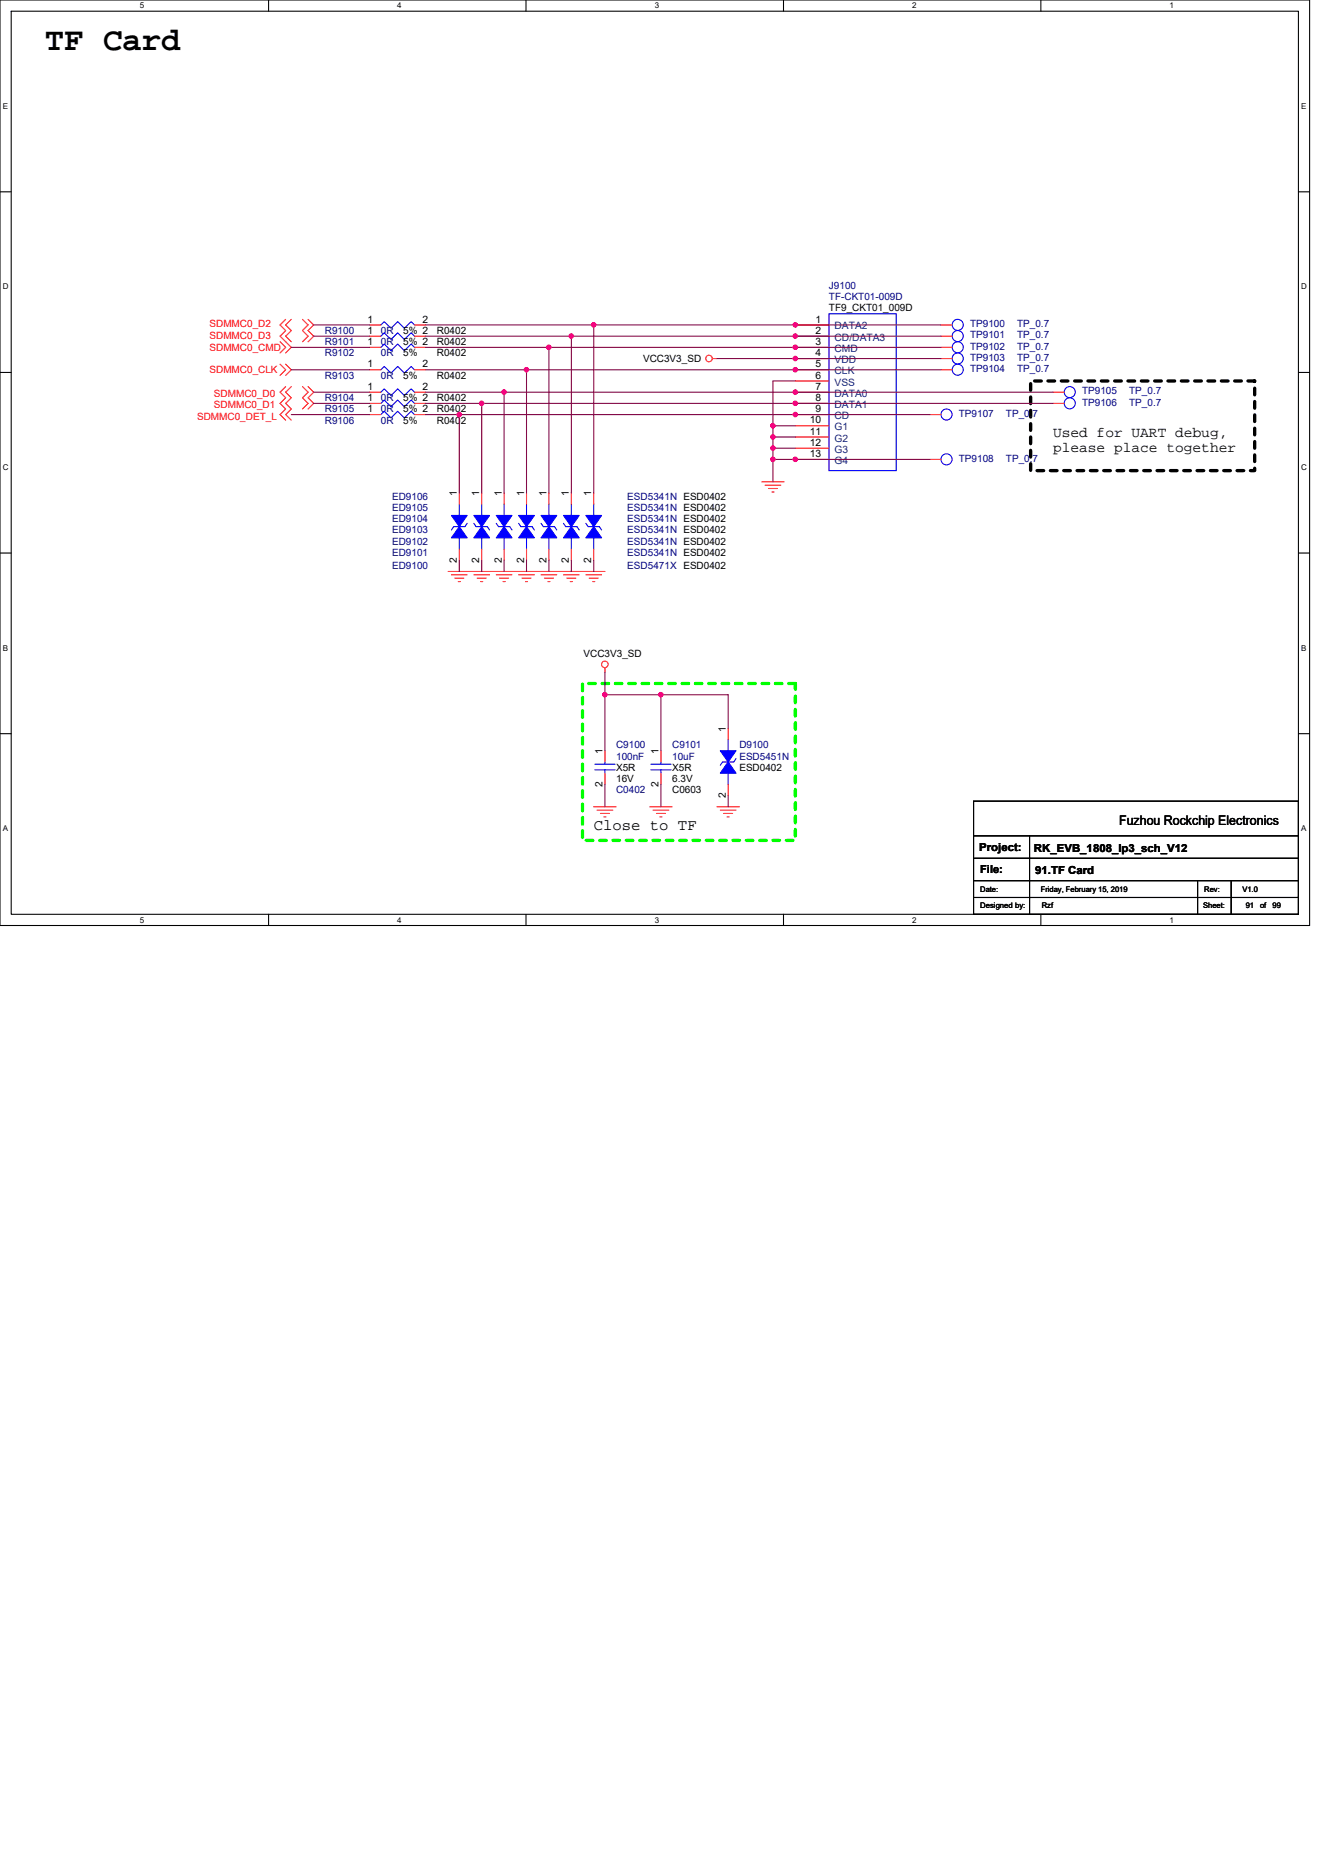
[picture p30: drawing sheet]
<svg xmlns="http://www.w3.org/2000/svg" width="210mm" height="297mm" viewBox="0 0 210 297" stroke-linecap="round" stroke-linejoin="round" font-family="sans-serif">
<defs><g id="words">
<text font-size="5.1" x="7.1" y="7.9">TF Card</text>
<text font-size="2.5" x="94.2" y="131.8">Close to TF</text>
<g font-size="2.3">
<text x="167.1" y="69.4">Used for UART debug,</text>
<text x="167.1" y="71.7">please place together</text>
</g>
<text font-size="2.1" x="177.6" y="131">Fuzhou Rockchip Electronics</text>
<g font-size="1.8">
<text x="155.4" y="135">Project:</text>
<text x="164.1" y="135.1">RK_EVB_1808_lp3_sch_V12</text>
<text x="155.6" y="138.5">File:</text>
<text x="164.3" y="138.7">91.TF Card</text>
</g>
<g font-size="1.6" fill="#000080">
<text x="131.6" y="45.9">J9100</text>
<text x="131.6" y="47.6">TF-CKT01-009D</text>
<text x="51.6" y="53">R9100</text>
<text x="60.5" y="53">0R</text>
<text x="154" y="51.9">TP9100</text>
<text x="154" y="53.7">TP9101</text>
<text x="161.4" y="51.9">TP_0.7</text>
<text x="161.4" y="53.7">TP_0.7</text>
<text x="51.6" y="54.8">R9101</text>
<text x="51.6" y="56.5">R9102</text>
<text x="60.5" y="54.8">0R</text>
<text x="60.5" y="56.5">0R</text>
<text x="154" y="55.5">TP9102</text>
<text x="154" y="57.3">TP9103</text>
<text x="154" y="59">TP9104</text>
<text x="161.4" y="55.5">TP_0.7</text>
<text x="161.4" y="57.3">TP_0.7</text>
<text x="161.4" y="59">TP_0.7</text>
<text x="51.6" y="60.1">R9103</text>
<text x="51.6" y="63.6">R9104</text>
<text x="51.6" y="65.4">R9105</text>
<text x="60.5" y="60.1">0R</text>
<text x="60.5" y="63.6">0R</text>
<text x="60.5" y="65.4">0R</text>
<text x="171.7" y="64.4">TP9106</text>
<text x="171.7" y="62.6">TP9105</text>
<text x="179.2" y="64.4">TP_0.7</text>
<text x="179.2" y="62.6">TP_0.7</text>
<text x="51.6" y="67.2">R9106</text>
<text x="60.5" y="67.2">0R</text>
<text x="152.2" y="66.1">TP9107</text>
<text x="159.7" y="66.1">TP_0.7</text>
<text x="152.2" y="73.3">TP9108</text>
<text x="159.7" y="73.3">TP_0.7</text>
<text x="62.2" y="79.3">ED9106</text>
<text x="62.2" y="81.1">ED9105</text>
<text x="62.2" y="82.8">ED9104</text>
<text x="99.6" y="79.3">ESD5341N ESD0402</text>
<text x="99.6" y="81.1">ESD5341N ESD0402</text>
<text x="99.6" y="82.8">ESD5341N ESD0402</text>
<text x="62.2" y="84.6">ED9103</text>
<text x="62.2" y="86.4">ED9102</text>
<text x="62.2" y="88.2">ED9101</text>
<text x="99.6" y="84.6">ESD5341N ESD0402</text>
<text x="99.6" y="86.4">ESD5341N ESD0402</text>
<text x="99.6" y="88.2">ESD5341N ESD0402</text>
<text x="62.2" y="90.3">ED9100</text>
<text x="99.6" y="90.3">ESD5471X ESD0402</text>
<text x="97.8" y="118.8">C9100</text>
<text x="106.7" y="118.8">C9101</text>
<text x="117.3" y="118.8">D9100</text>
<text x="97.8" y="120.5">100nF</text>
<text x="97.8" y="125.9">C0402</text>
<text x="106.7" y="120.5">10uF</text>
<text x="117.3" y="120.5">ESD5451N</text>
</g>
<g font-size="1.6" fill="#f00">
<text x="33.3" y="51.9">SDMMC0_D2</text>
<text x="33.3" y="53.9">SDMMC0_D3</text>
<text x="33.3" y="55.6">SDMMC0_CMD</text>
<text x="33.3" y="59.2">SDMMC0_CLK</text>
<text x="34" y="64.7">SDMMC0_D1</text>
<text x="34" y="62.9">SDMMC0_D0</text>
<text x="31.3" y="66.7">SDMMC0_DET_L</text>
</g>
<g font-size="1.6">
<text x="58.3" y="51.2">1</text>
<text x="58.3" y="53">1</text>
<text x="64" y="53">5% 2</text>
<text x="67" y="51.2">2</text>
<text x="69.3" y="53">R0402</text>
<text x="129.4" y="53">2</text>
<text x="129.4" y="51.2">1</text>
<text x="131.6" y="49.4">TF9_CKT01_009D</text>
<text x="58.3" y="54.7">1</text>
<text x="58.3" y="58.3">1</text>
<text x="64" y="54.8">5% 2</text>
<text x="64" y="56.5">5%</text>
<text x="67" y="58.3">2</text>
<text x="69.3" y="54.8">R0402</text>
<text x="69.3" y="56.5">R0402</text>
<text x="102.1" y="57.4">VCC3V3_SD</text>
<text x="129.4" y="54.7">3</text>
<text x="129.4" y="56.5">4</text>
<text x="129.4" y="58.3">5</text>
<text x="58.3" y="61.8">1</text>
<text x="58.3" y="63.6">1</text>
<text x="58.3" y="65.4">1</text>
<text x="64" y="60.1">5%</text>
<text x="64" y="63.6">5% 2</text>
<text x="64" y="65.4">5% 2</text>
<text x="67" y="61.8">2</text>
<text x="69.3" y="60.1">R0402</text>
<text x="69.3" y="63.6">R0402</text>
<text x="69.3" y="65.4">R0402</text>
<text x="129.4" y="60.1">6</text>
<text x="129.4" y="61.8">7</text>
<text x="129.4" y="63.6">8</text>
<text x="129.4" y="65.4">9</text>
<text x="64" y="67.2">5%</text>
<text x="69.3" y="67.2">R0402</text>
<text x="128.5" y="67.2">10</text>
<text x="128.5" y="69">11</text>
<text x="128.5" y="70.7">12</text>
<text x="128.5" y="72.5">13</text>
<text x="72.5" y="78.8" transform="rotate(-90 72.5 78.8)">1</text>
<text x="76.1" y="78.8" transform="rotate(-90 76.1 78.8)">1</text>
<text x="79.6" y="78.8" transform="rotate(-90 79.6 78.8)">1</text>
<text x="83.2" y="78.8" transform="rotate(-90 83.2 78.8)">1</text>
<text x="86.7" y="78.8" transform="rotate(-90 86.7 78.8)">1</text>
<text x="90.3" y="78.8" transform="rotate(-90 90.3 78.8)">1</text>
<text x="93.9" y="78.8" transform="rotate(-90 93.9 78.8)">1</text>
<text x="72.5" y="89.3" transform="rotate(-90 72.5 89.3)">2</text>
<text x="76.1" y="89.3" transform="rotate(-90 76.1 89.3)">2</text>
<text x="79.6" y="89.3" transform="rotate(-90 79.6 89.3)">2</text>
<text x="83.2" y="89.3" transform="rotate(-90 83.2 89.3)">2</text>
<text x="86.7" y="89.3" transform="rotate(-90 86.7 89.3)">2</text>
<text x="90.3" y="89.3" transform="rotate(-90 90.3 89.3)">2</text>
<text x="93.9" y="89.3" transform="rotate(-90 93.9 89.3)">2</text>
<text x="92.6" y="104.2">VCC3V3_SD</text>
<text x="95.6" y="119.7" transform="rotate(-90 95.6 119.7)">1</text>
<text x="104.5" y="119.7" transform="rotate(-90 104.5 119.7)">1</text>
<text x="115.2" y="116.1" transform="rotate(-90 115.2 116.1)">1</text>
<text x="95.6" y="124.8" transform="rotate(-90 95.6 124.8)">2</text>
<text x="97.8" y="122.3">X5R</text>
<text x="97.8" y="124.1">16V</text>
<text x="104.5" y="124.8" transform="rotate(-90 104.5 124.8)">2</text>
<text x="106.7" y="125.9">C0603</text>
<text x="106.7" y="122.3">X5R</text>
<text x="106.7" y="124.1">6.3V</text>
<text x="117.3" y="122.3">ESD0402</text>
<text x="115.2" y="126.6" transform="rotate(-90 115.2 126.6)">2</text>
</g>
<g font-size="1.6" fill="#004080">
<text x="132.5" y="52.3">DATA2</text>
<text x="132.5" y="54.1">CD/DATA3</text>
<text x="132.5" y="55.8">CMD</text>
<text x="132.5" y="57.6">VDD</text>
<text x="132.5" y="59.4">CLK</text>
<text x="132.5" y="61.2">VSS</text>
<text x="132.5" y="62.9">DATA0</text>
<text x="132.5" y="64.7">DATA1</text>
<text x="132.5" y="66.5">CD</text>
<text x="132.5" y="68.3">G1</text>
<text x="132.5" y="70.1">G2</text>
<text x="132.5" y="71.8">G3</text>
<text x="132.5" y="73.6">G4</text>
</g>
<g font-size="1.3">
<text x="22.2" y="1.3">5</text>
<text x="63.1" y="1.3">4</text>
<text x="103.9" y="1.3">3</text>
<text x="144.8" y="1.3">2</text>
<text x="185.6" y="1.3">1</text>
<text x=".4" y="17.3">E</text>
<text x="206.5" y="17.3">E</text>
<text x=".4" y="45.9">D</text>
<text x="206.5" y="45.9">D</text>
<text x=".4" y="74.6">C</text>
<text x="206.5" y="74.6">C</text>
<text x=".4" y="103.2">B</text>
<text x="206.5" y="103.2">B</text>
<text x=".4" y="131.9">A</text>
<text x="206.5" y="131.9">A</text>
<text x="22.2" y="146.4">5</text>
<text x="63.1" y="146.4">4</text>
<text x="103.9" y="146.4">3</text>
<text x="144.8" y="146.4">2</text>
<text x="185.6" y="146.4">1</text>
</g>
<g font-size="1.2">
<text x="155.6" y="141.6">Date:</text>
<text x="165.2" y="141.6">Friday, February 15, 2019</text>
<text x="191.1" y="141.6">Rev:</text>
<text x="197.2" y="141.6">V1.0</text>
<text x="155.6" y="144.1">Designed by:</text>
<text x="165.4" y="144.1">Rzf</text>
<text x="191" y="144.1">Sheet:</text>
<text x="197.7" y="144.1">91</text>
<text x="200" y="144.1">of</text>
<text x="202" y="144.1">99</text>
</g>
</g></defs>
<path d="M0 0h207.9v146.9h-207.9zM1.8 1.8h204.3v143.3h-204.3z" fill="none" stroke="#000" stroke-width=".17"/>
<g fill="#fff">
<path d="M22.2 .2h.7v1.4h-.7z"/>
<path d="M22.2 145.3h.7v1.4h-.7z"/>
</g>
<path d="M42.6 0v1.8M42.6 145.1v1.8" fill="none" stroke="#000" stroke-width=".17"/>
<g fill="#fff">
<path d="M63.1 .2h.7v1.4h-.7z"/>
<path d="M63.1 145.3h.7v1.4h-.7z"/>
</g>
<path d="M83.5 0v1.8M83.5 145.1v1.8" fill="none" stroke="#000" stroke-width=".17"/>
<g fill="#fff">
<path d="M103.9 .2h.7v1.4h-.7z"/>
<path d="M103.9 145.3h.7v1.4h-.7z"/>
</g>
<path d="M124.4 0v1.8M124.4 145.1v1.8" fill="none" stroke="#000" stroke-width=".17"/>
<g fill="#fff">
<path d="M144.8 .2h.7v1.4h-.7z"/>
<path d="M144.8 145.3h.7v1.4h-.7z"/>
</g>
<path d="M165.2 0v1.8M165.2 145.1v1.8" fill="none" stroke="#000" stroke-width=".17"/>
<g fill="#fff">
<path d="M185.6 .2h.7v1.4h-.7z"/>
<path d="M185.6 145.3h.7v1.4h-.7z"/>
<path d="M.4 16.1h.9v1.4h-.9z"/>
<path d="M206.5 16.1h.9v1.4h-.9z"/>
<path d="M.4 44.8h1v1.4h-1z"/>
<path d="M206.5 44.8h.9v1.4h-.9z"/>
</g>
<path d="M0 30.4h1.8M206.1 30.4h1.8" fill="none" stroke="#000" stroke-width=".17"/>
<g fill="#fff">
<path d="M.4 73.4h1v1.4h-1z"/>
<path d="M206.5 73.4h.9v1.4h-.9z"/>
</g>
<path d="M0 59.1h1.8M206.1 59.1h1.8" fill="none" stroke="#000" stroke-width=".17"/>
<g fill="#fff">
<path d="M.4 102.1h.9v1.4h-.9z"/>
<path d="M206.5 102.1h.9v1.4h-.9z"/>
</g>
<path d="M0 87.8h1.8M206.1 87.8h1.8" fill="none" stroke="#000" stroke-width=".17"/>
<g fill="#fff">
<path d="M.4 130.7h.9v1.5h-.9z"/>
<path d="M206.5 130.7h.9v1.5h-.9z"/>
</g>
<path d="M0 116.4h1.8M206.1 116.4h1.8M154.5 127.1h51.6v18h-51.6zM154.5 132.6h51.6M154.5 136.2h51.6M154.5 139.7h51.6M163.4 132.6v12.5M190.1 139.7v5.4M195.4 139.7v5.4M154.5 142.4h51.6" fill="none" stroke="#000" stroke-width=".17"/>
<path d="M92.5 108.5h33.7v24.8h-33.7z" fill="none" stroke="#0f0" stroke-width=".53" stroke-dasharray="1.1 1.1"/>
<path d="M163.6 60.5h35.5v14.2h-35.5z" fill="none" stroke="#000" stroke-width=".53" stroke-dasharray="1.1 1.1"/>
<g fill="none" stroke="#f00" stroke-width=".17">
<path d="M44.4 54.2l.9 .9-.9 .9M44.4 57.8l.9 .9-.9 .9M45.3 50.7l-.9 .9 .9 .9-.9 .8 1.8 1.8-.9 .9M45.3 57.8l.9 .9-.9 .9M46.2 50.7l-.9 .9 .9 .9-.9 .8 .9 .9M48 50.7l.9 .9-.9 .9 .9 .8-.9 .9M48.9 50.7l.9 .9-.9 .9 .9 .8-.9 .9M58.7 51.6h1.8M58.7 53.3h1.8M58.7 55.1h1.8M58.7 58.7h1.8M65.8 51.6h1.8"/>
<path d="M65.8 53.3h1.8M65.8 55.1h1.8M65.8 58.7h1.8M113.1 56.9h.7M126.2 53.3h5.4M126.2 55.1h5.4M126.2 56.9h5.4M126.2 58.7h5.4M126.2 51.6h5.4M149.4 55.1h1.7M149.4 56.9h1.7M149.4 58.7h1.7"/>
<path d="M149.4 51.6h1.7M149.4 53.3h1.7M45.3 61.3l-.9 .9 .9 .9-.9 .9 .9 .9-.9 .9 .9 .9M46.2 61.3l-.9 .9 .9 .9-.9 .9 .9 .9-.9 .9 .9 .9M48 61.3l.9 .9-.9 .9 .9 .9-.9 .9M48.9 61.3l.9 .9-.9 .9 .9 .9-.9 .9M58.7 62.2h1.8M58.7 64h1.8M58.7 65.8h1.8M65.8 62.2h1.8M65.8 64h1.8M65.8 65.8h1.8"/>
<path d="M72.9 78.2v1.8M76.5 78.2v1.8M80 78.2v1.8M83.6 78.2v1.8M87.1 78.2v1.8M90.7 78.2v1.8M94.2 78.2v1.8M120.9 76.5h3.6M121.4 77h2.5M122 77.5h1.4M122.5 78.1h.4M126.2 60.5h5.4"/>
<path d="M126.2 62.2h5.4M126.2 64h5.4M126.2 65.8h5.4M126.2 67.6h5.4M126.2 69.3h5.4M126.2 71.1h5.4M126.2 72.9h5.4M147.6 72.9h1.8M147.6 65.8h1.8M167.1 64h1.8M167.1 62.2h1.8M71.1 90.7h24.9"/>
<path d="M71.6 91.2h2.5M72.2 91.7h1.4M72.7 92.3h.4M72.9 87.1v1.8M75.2 91.2h2.5M75.7 91.7h1.5M76.3 92.3h.3M76.5 87.1v1.8M78.8 91.2h2.5M79.3 91.7h1.4M79.8 92.3h.4M80 87.1v1.8"/>
<path d="M82.3 91.2h2.5M82.8 91.7h1.5M83.4 92.3h.3M83.6 87.1v1.8M85.9 91.2h2.5M86.4 91.7h1.4M87 92.3h.3M87.1 87.1v1.8M89.4 91.2h2.5M90 91.7h1.4M90.5 92.3h.3M90.7 87.1v1.8"/>
<path d="M93 91.2h2.5M93.5 91.7h1.5M94.1 92.3h.3M94.2 87.1v1.8M96 119.1v1.8M96 106v.7M104.9 119.1v1.8M115.6 115.6v1.7M94.2 128h3.6M94.8 128.5h2.5M95.3 129.1h1.4M95.8 129.6h.4"/>
<path d="M96 122.7v1.8M103.1 128h3.6M103.7 128.5h2.5M104.2 129.1h1.4M104.7 129.6h.4M104.9 122.7v1.8M113.8 128h3.5M114.3 128.5h2.5M114.9 129.1h1.4M115.4 129.6h.3M115.6 124.5v1.7"/>
<circle cx="112.5" cy="56.9" r=".52"/>
<circle cx="96" cy="105.4" r=".52"/>
</g>
<g fill="none" stroke="#00f" stroke-width=".17">
<path d="M60.5 51.6l.5-.6 1.1 1.1 1-1.1 1.1 1.1 1.1-1.1 .5 .6M60.5 53.3l.5-.5 1.1 1.1 1-1.1 1.1 1.1 1.1-1.1 .5 .5M60.5 55.1l.5-.5 1.1 1 1-1 1.1 1 1.1-1 .5 .5M60.5 58.7l.5-.6 1.1 1.1 1-1.1 1.1 1.1 1.1-1.1 .5 .6M131.6 49.8h10.6v24.9h-10.6zM60.5 62.2l.5-.5 1.1 1.1 1-1.1 1.1 1.1 1.1-1.1 .5 .5M60.5 64l.5-.5 1.1 1 1-1 1.1 1 1.1-1 .5 .5M60.5 65.8l.5-.5 1.1 1 1-1 1.1 1 1.1-1 .5 .5M72.9 80v1.8M72.9 85.3v1.8M74.1 83l-.3 .6h-1.8l-.4 .5M75.2 83l.4 .6h1.7l.4 .5"/>
<path d="M76.5 80v1.8M76.5 85.3v1.8M78.8 83l.3 .6h1.8l.4 .5M80 80v1.8M80 85.3v1.8M82.3 83l.4 .6h1.8l.3 .5M83.6 80v1.8M83.6 85.3v1.8M85.9 83l.3 .6h1.8l.4 .5M87.1 80v1.8M87.1 85.3v1.8M89.4 83l.4 .6h1.8l.3 .5"/>
<path d="M90.7 80v1.8M90.7 85.3v1.8M93 83l.3 .6h1.8l.4 .5M94.2 80v1.8M94.2 85.3v1.8M115.6 117.3v1.8M94.4 122.2h3.2M94.4 121.3h3.2M96 120.9v.4M96 122.2v.5M103.3 122.2h3.2M103.3 121.3h3.2"/>
<path d="M104.9 120.9v.4M104.9 122.2v.5M115.6 122.7v1.8M116.8 120.4l-.3 .5h-1.8l-.4 .5"/>
<circle cx="152" cy="55.1" r=".88"/>
<circle cx="152" cy="56.9" r=".88"/>
<circle cx="152" cy="58.7" r=".88"/>
<circle cx="152" cy="51.5" r=".88"/>
<circle cx="152" cy="53.3" r=".88"/>
<circle cx="150.2" cy="72.9" r=".88"/>
<circle cx="150.2" cy="65.8" r=".88"/>
<circle cx="169.8" cy="62.2" r=".88"/>
<circle cx="169.8" cy="64" r=".88"/>
</g>
<g fill="#00f" stroke="#00f" stroke-width=".17">
<path d="M93 81.8h2.5l-1.3 1.8z" fill-rule="evenodd"/>
<path d="M94.2 83.6l1.3 1.7h-2.5z" fill-rule="evenodd"/>
<path d="M82.3 81.8h2.5l-1.2 1.8z" fill-rule="evenodd"/>
<path d="M83.6 83.6l1.2 1.7h-2.5z" fill-rule="evenodd"/>
<path d="M71.6 81.8h2.5l-1.2 1.8z" fill-rule="evenodd"/>
<path d="M72.9 83.6l1.2 1.7h-2.5z" fill-rule="evenodd"/>
<path d="M78.8 81.8h2.5l-1.3 1.8z" fill-rule="evenodd"/>
<path d="M80 83.6l1.3 1.7h-2.5z" fill-rule="evenodd"/>
<path d="M114.3 119.1h2.5l-1.2 1.8z" fill-rule="evenodd"/>
<path d="M115.6 120.9l1.2 1.8h-2.5z" fill-rule="evenodd"/>
<path d="M89.4 81.8h2.5l-1.2 1.8z" fill-rule="evenodd"/>
<path d="M90.7 83.6l1.2 1.7h-2.5z" fill-rule="evenodd"/>
<path d="M85.9 81.8h2.5l-1.3 1.8z" fill-rule="evenodd"/>
<path d="M87.1 83.6l1.3 1.7h-2.5z" fill-rule="evenodd"/>
<path d="M75.2 81.8h2.5l-1.2 1.8z" fill-rule="evenodd"/>
<path d="M76.5 83.6l1.2 1.7h-2.5z" fill-rule="evenodd"/>
</g>
<g fill="none" stroke="#800040" stroke-width=".17">
<path d="M46.2 55.1h12.5M46.2 58.7h12.5M49.8 51.6h8.9M49.8 53.3h8.9M67.6 53.3h23.1M67.6 55.1h19.5M67.6 51.6h26.6M67.6 58.7h16M83.6 58.7h65.8M83.6 58.7v19.5M87.1 55.1v23.1M90.7 53.3v24.9"/>
<path d="M94.2 51.6v26.6M94.2 51.6h55.2M149.4 56.9h-35.6M149.4 53.3h-58.7M149.4 55.1h-62.3M46.2 65.8h12.5M49.8 62.2h8.9M49.8 64h8.9M67.6 64h8.9M67.6 62.2h12.4M67.6 65.8h5.3M72.9 65.8h74.7"/>
<path d="M72.9 65.8v12.4M76.5 64v14.2M76.5 64h90.6M80 62.2v16M80 62.2h87.1M122.7 69.3h3.5M122.7 71.1h3.5M122.7 67.6v1.7M122.7 69.3v1.8M122.7 71.1v1.8M122.7 72.9v3.6M126.2 60.5h-3.5v7.1h3.5"/>
<path d="M147.6 72.9h-24.9M72.9 88.9v1.8M76.5 88.9v1.8M80 88.9v1.8M83.6 88.9v1.8M87.1 88.9v1.8M90.7 88.9v1.8M94.2 88.9v1.8M96 110.2v8.9M96 106.7v3.5M96 110.2h8.9M104.9 110.2v8.9"/>
<path d="M104.9 110.2h10.7v5.4M96 124.5v3.5M104.9 124.5v3.5M115.6 126.2v1.8"/>
</g>
<g fill="#f0f" stroke="#f0f" stroke-width=".17">
<circle cx="122.7" cy="69.3" r=".35"/>
<circle cx="122.7" cy="67.6" r=".35"/>
<circle cx="122.7" cy="71.1" r=".35"/>
<circle cx="122.7" cy="72.9" r=".35"/>
<circle cx="72.9" cy="65.8" r=".35"/>
<circle cx="76.4" cy="64" r=".35"/>
<circle cx="80" cy="62.2" r=".35"/>
<circle cx="83.6" cy="58.7" r=".35"/>
<circle cx="87.1" cy="55.1" r=".35"/>
<circle cx="90.7" cy="53.3" r=".35"/>
<circle cx="126.2" cy="65.8" r=".35"/>
<circle cx="126.2" cy="51.5" r=".35"/>
<circle cx="94.2" cy="51.5" r=".35"/>
<circle cx="126.2" cy="53.3" r=".35"/>
<circle cx="126.2" cy="55.1" r=".35"/>
<circle cx="126.2" cy="58.7" r=".35"/>
<circle cx="126.2" cy="62.2" r=".35"/>
<circle cx="126.2" cy="64" r=".35"/>
<circle cx="96" cy="110.2" r=".35"/>
<circle cx="104.9" cy="110.2" r=".35"/>
<circle cx="126.2" cy="56.9" r=".35"/>
<circle cx="126.2" cy="72.9" r=".35"/>
</g>
<use href="#words"/>
</svg>
